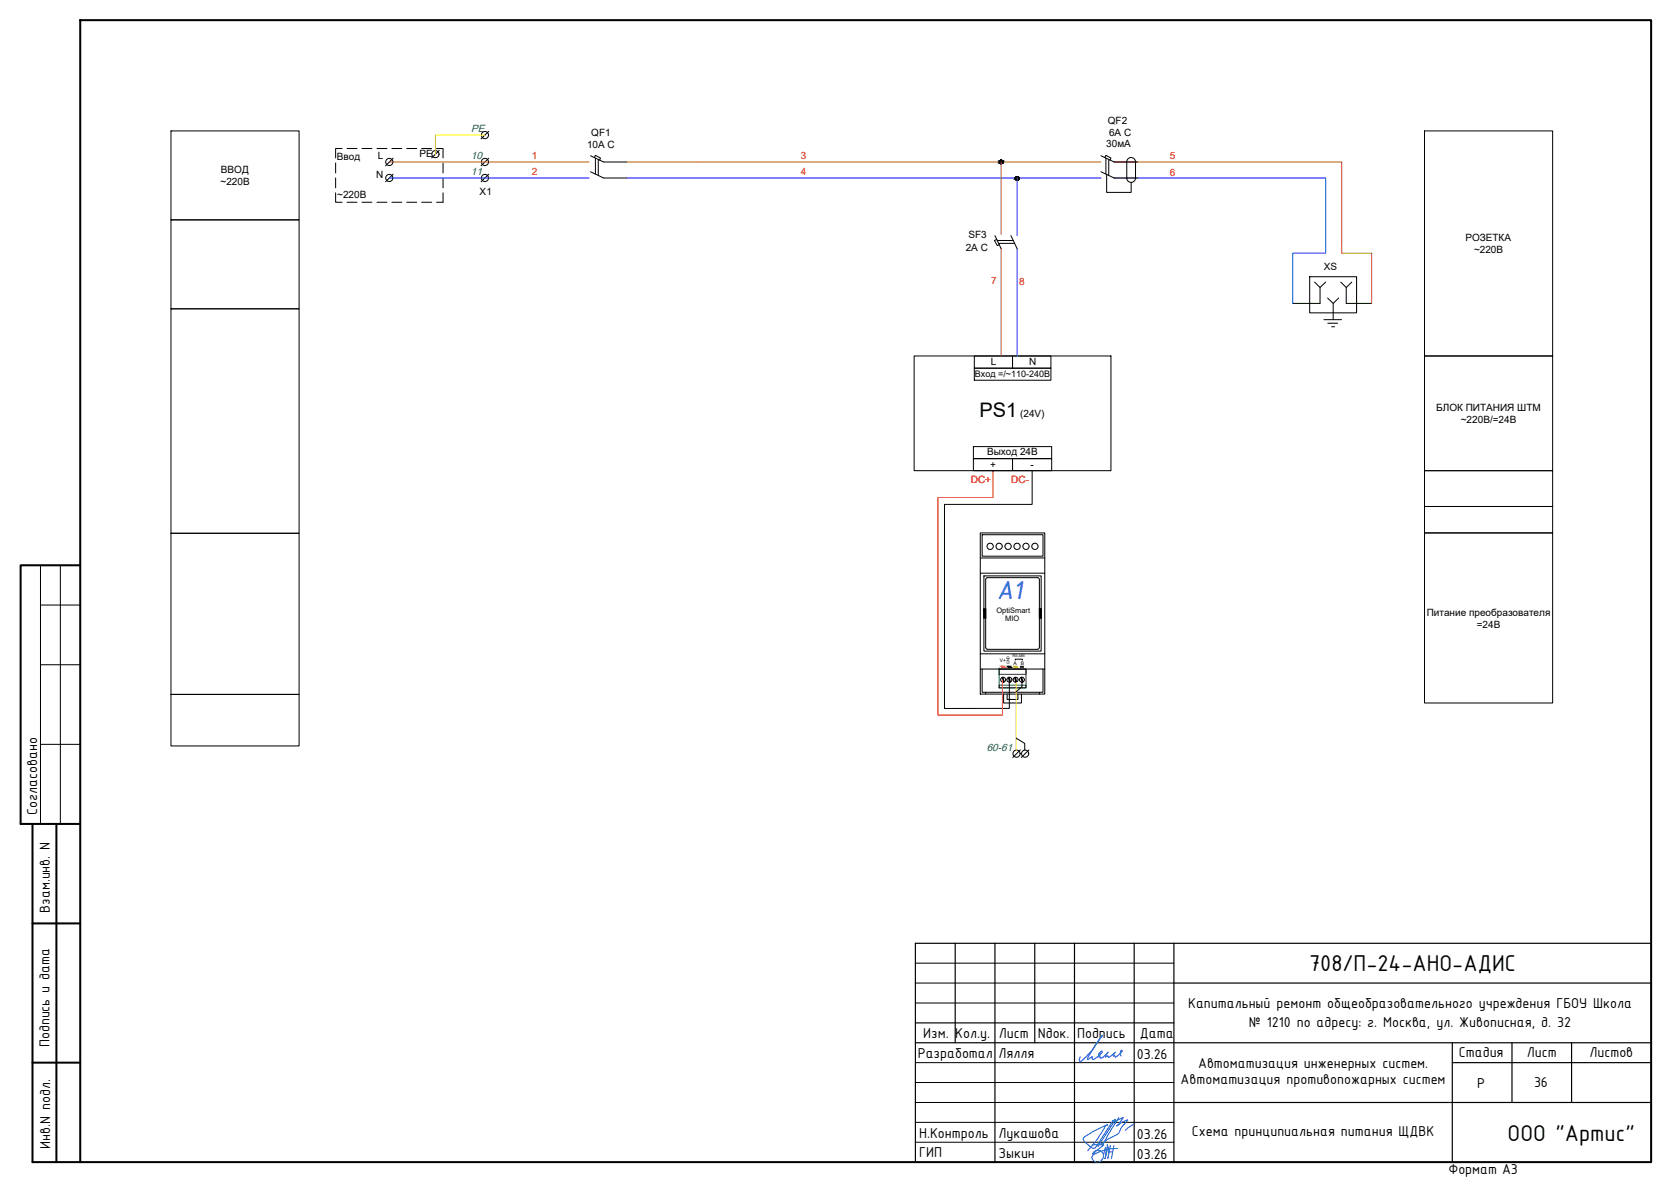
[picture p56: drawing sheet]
<svg xmlns="http://www.w3.org/2000/svg" width="420mm" height="297mm" viewBox="0 0 420 297" stroke-linecap="round" stroke-linejoin="round" font-family="sans-serif">
<defs><g id="words">
<text font-size="7.1" fill="#00f" x="250.7" y="150.6">A1</text>
<g font-size="6.2">
<text x="329.2" y="244.1">708/П-24-АНО-АДИС</text>
<text x="379.1" y="286.8">ООО &quot;Артис&quot;</text>
</g>
<text font-size="5" x="246.3" y="104.7">PS1</text>
<g font-size="3.9">
<text x="9.4" y="204.7" transform="rotate(-90 9.4 204.7)">Согласовано</text>
<text x="12.5" y="229.4" transform="rotate(-90 12.5 229.4)">Взам.инв. N</text>
<text x="298.7" y="253.2">Капитальный ремонт общеобразовательного учреждения ГБОУ Школа</text>
<text x="12.5" y="263.2" transform="rotate(-90 12.5 263.2)">Подпись и дата</text>
<text x="232.2" y="260.7">Изм. Кол.у.</text>
<text x="251.1" y="260.7">Лист</text>
<text x="260.9" y="260.7">Nдок.</text>
<text x="270.8" y="260.7">Подпись</text>
<text x="286.6" y="260.7">Дата</text>
<text x="314" y="258.2">№ 1210 по адресу: г. Москва, ул. Живописная, д. 32</text>
<text x="230.8" y="265.9">Разработал</text>
<text x="251.1" y="265.8">Лялля</text>
<text x="285.8" y="266.2">03.26</text>
<text x="301.2" y="268.3">Автоматизация инженерных систем.</text>
<text x="366.8" y="265.6">Стадия</text>
<text x="383.9" y="265.6">Лист</text>
<text x="399.7" y="265.6">Листов</text>
<text x="296.9" y="272.5">Автоматизация противопожарных систем</text>
<text x="371.4" y="273.5">Р</text>
<text x="385.7" y="273.2">36</text>
<text x="231.1" y="285.9">Н.Контроль</text>
<text x="251.1" y="286">Лукашова</text>
<text x="285.8" y="286.2">03.26</text>
<text x="299.7" y="285.4">Схема принципиальная питания ЩДВК</text>
<text x="12.6" y="288.7" transform="rotate(-90 12.6 288.7)">Инв.N подл.</text>
<text x="231.1" y="290.9">ГИП</text>
<text x="251.1" y="291">Зыкин</text>
<text x="285.8" y="291.2">03.26</text>
<text x="364.2" y="295">Формат А3</text>
</g>
<g font-size="2.6" fill="#00b800">
<text x="118.5" y="33.3">PE</text>
<text x="118.4" y="40">10</text>
<text x="118.4" y="44">11</text>
<text x="248.1" y="188.7">60-61</text>
</g>
<g font-size="2.5">
<text x="148.7" y="34.2">QF1</text>
<text x="278.6" y="31.3">QF2</text>
<text x="278.8" y="34.3">6А C</text>
<text x="84.7" y="40.2">Ввод</text>
<text x="95" y="40">L</text>
<text x="105.5" y="39.5">PE</text>
<text x="147.6" y="37.2">10А C</text>
<text x="278.2" y="37">30мА</text>
<text x="55.5" y="46.5">~220В</text>
<text x="55.6" y="43.5">ВВОД</text>
<text x="94.6" y="44.7">N</text>
<text x="84.8" y="49.9">~220В</text>
<text x="120.6" y="49">Х1</text>
<text x="243.5" y="59.9">SF3</text>
<text x="242.8" y="63">2А C</text>
<text x="368.4" y="60.6">РОЗЕТКА</text>
<text x="370.6" y="63.6">~220В</text>
<text x="332.8" y="67.8">XS</text>
<text x="249.2" y="91.8">L</text>
<text x="258.8" y="91.7">N</text>
<text x="256.5" y="104.7">(24V)</text>
<text x="361.1" y="103.3">БЛОК ПИТАНИЯ ШТМ</text>
<text x="367.3" y="106.3">~220В/=24В</text>
<text x="248.2" y="114.5">Выход 24В</text>
<text x="248.9" y="117.6">+</text>
<text x="259.1" y="117.6">-</text>
<text x="358.7" y="154.8">Питание преобразователя</text>
<text x="371.3" y="157.8">=24В</text>
</g>
<g font-size="2.5" fill="#f00">
<text x="133.8" y="39.9">1</text>
<text x="201.3" y="39.9">3</text>
<text x="294.2" y="40.1">5</text>
<text x="133.8" y="43.9">2</text>
<text x="201.3" y="43.9">4</text>
<text x="294.2" y="44.2">6</text>
<text x="249.2" y="71.4">7</text>
<text x="256.2" y="71.6">8</text>
<text x="244.1" y="121.5">DC+</text>
<text x="254.3" y="121.5">DC-</text>
</g>
<text font-size="2.3" x="245.1" y="94.7">Вход =/~110-240В</text>
<g font-size="1.9">
<text x="250.5" y="153.9">OptiSmart</text>
<text x="252.8" y="156">MIO</text>
</g>
<g font-size="1.3">
<text x="251.4" y="166.5">V+</text>
<text x="254.8" y="167">A</text>
<text x="256.6" y="167">B</text>
</g>
<g font-size=".9">
<text x="253.9" y="166.9" transform="rotate(-90 253.9 166.9)">GND</text>
<text x="254.6" y="165.1">RS-485</text>
</g>
</g></defs>
<path d="M20.2 5.1h395v286.9h-395zM20.2 142.1h-15v65h15M8.2 207.1v84.9h12M14.2 207.1v84.9M8.2 232.1h12M8.2 267h12" fill="none" stroke="#000" stroke-width=".51"/>
<path d="M10.2 152h10M10.2 142.1v65M15.2 142.1v65M10.2 167.1h10M10.2 187.1h10" fill="none" stroke="#000" stroke-width=".25"/>
<g fill="none" stroke="#000" stroke-width=".3">
<path d="M240.2 237.1v25M250.2 237.1v54.9M260.2 237.1v25M270.2 237.1v54.9M285.2 237.1v54.9M295.2 237.1v54.9M415.2 237.1h-185v54.9M230.2 257.1h65M295.2 247h120M230.2 262.1h185M295.2 277.1h120M365.2 262.1v29.9"/>
<path d="M365.2 267h50M380.2 262.1v15M395.2 262.1v15"/>
</g>
<path d="M230.2 252.1h65M230.2 247h65M230.2 242h65M230.2 272h65M230.2 267h65M230.2 277.1h65M230.2 287h65M230.2 282.1h65" fill="none" stroke="#000" stroke-width=".25"/>
<path d="M274.6 287.7h2.9l-2.8 2.3M278 288.3l-.6 2.5M278 288.4h.1M278.9 289.5h.9M279.2 287.9l-.6 3.2 .2-1.7-.4-1.8-.1 1.8-.5 1.7 .3-1.3v-1.4M279.9 282l2.5-1.2-1.6 2.2 1.3-.9 1.4-.7-1.8 2.4a2 2 0 0 1-1.6 1.7l-1.7 .9-1.5 1.2M280.1 287.9l-.6 3.2M280.5 281.3l-.6 .3-4.5 6.9h-.5a6 6 0 0 1-2.5-2.2v-.3a26.1 26.1 0 0 1 6.1-3.3l-.6 .3-2.1 3.4-2.3 2.8M280.5 281.3l-4.4 6.8M281 288.6a11.2 11.2 0 0 0-6.2 1.7 1.24 1.24 0 0 0 .4 1.6 1.24 1.24 0 0 0 1.5-.1 1.44 1.44 0 0 0 .3-2.4 1.44 1.44 0 0 0-2.3 .6M281.3 280.9l-2.7 4.4-1.5 2.8M285.2 282.5l-2.2 1.5" fill="none" stroke="#0061c2" stroke-width=".25"/>
<path d="M281.9 265.4l-.2-.4a.71 .71 0 0 1 .4-1 2.77 2.77 0 0 1-1.7 1.6 .23 .23 0 0 0-.2-.3 .23 .23 0 0 0-.2 .1l-.1-.2 .5-.8-.9 .8a.63 .63 0 0 1-.8 .4 .25 .25 0 0 0-.3-.3 .25 .25 0 0 0-.2 .2l-.2 .1-.1-.1 .7-1.1-.3 .4a2.15 2.15 0 0 1-1.6 1.1l-.1-.3h-.2l.3-.7-.4 .2a.93 .93 0 0 1 .8-.9 4.3 4.3 0 0 1-2.4 2v-.7l-1.2 .8-.1-.2a31.4 31.4 0 0 1 3.8-5.8h-.1a30.8 30.8 0 0 1-5 6.2l-.4 .2-.3-.1v-.4l.2-.6" fill="none" stroke="#00f" stroke-width=".25"/>
<!-- layer: 0 -->
<g fill="none" stroke="#000" stroke-width=".25">
<path d="M43 32.9h32.2v22.4h-32.2zM86 37.3h-1.6v2.4M87.3 37.3h2.5M91 37.3h2.5M94.8 37.3h2.5M98.5 37.3h2.5M98.8 39.8l-1.9 1.9M102.3 37.3h2.5M106 37.3h2.5M109.8 37.3h1.6v2.4M110.4 37.8l-1.9 1.9M122.9 39.8l-1.9 1.9"/>
<path d="M122.9 33l-1.9 1.9M148.5 39.1l3.3 1.6h5.8M149.4 39.6l.3-.6 1.3 .7-.3 .6M149.7 39.8v3.9M276.8 39.1l3.3 1.6h5.9M277.8 39.6l.3-.6 1.2 .7-.2 .6M278.1 39.8v3.9M358.2 32.9h32.2v56.6h-32.2zM43 55.3h32.2v22.3h-32.2zM84.4 48.5v2.3h1.6M84.4 40.9v2.6M84.4 44.7v2.5"/>
<path d="M87.3 50.8h2.5M91 50.8h2.5M94.8 50.8h2.5M98.5 50.8h2.5M98.8 43.8l-1.9 1.9M102.3 50.8h2.5M106 50.8h2.5M111.4 40.9v2.6M111.4 44.7v2.5M111.4 48.5v2.3h-1.6M122.9 43.8l-1.9 1.9M148.5 43.2l3.3 1.5h5.8"/>
<path d="M150.4 40.1v4M250.2 59.2l1.5 3.3M254.2 59.2l1.6 3.3M276.8 43.2l3.3 1.5h5.9M278.3 43.8v4.6h6.1v-2.6M278.8 40.1v4M283.3 40.7a1.11 1.11 0 0 1 1.1-1.1 1.11 1.11 0 0 1 1.1 1.1M283.3 44.7a1.11 1.11 0 0 0 1.1 1.1 1.11 1.11 0 0 0 1.1-1.1M283.3 40.7v4M285.5 40.7v4M43 77.6h32.2v56.4h-32.2zM250.6 60.2l-.5 .2 .6 1.3 .6-.2"/>
<path d="M250.8 60.4h4M251.1 61.2h4M329.3 69.5h11.8v9.1h-11.8zM330.5 70.9l1.4 1.3v4h-6.9M333.3 70.9l-1.4 1.3M333.8 74.9l1.4 1.3M336.6 74.9l-1.4 1.3v4M337.1 70.9l1.4 1.3M339.9 70.9l-1.4 1.3v4h6.4M229.8 89.5h49.5v28.8h-49.5zM245 89.5h9.6v3h-9.6zM245 92.5h19.2v3.1h-19.2z"/>
<path d="M254.6 89.5h9.6v3h-9.6zM332.9 80.3h4.4M333.9 81.2h2.4M334.8 82.1h.8M358.2 89.5h32.2v28.8h-32.2zM244.8 115.3h9.8v3h-9.8zM244.8 112.2h19.6v3.1h-19.6zM254.6 115.3h9.8v3h-9.8zM358.2 118.3h32.2v9h-32.2zM43 134h32.2v40.5h-32.2zM246.5 133.9h16.2v40.5h-16.2zM247 134.4h15.3v5.4h-15.3z"/>
<path d="M248.2 137.2v.2M248.2 137.4v.2M248.3 136.9l-.1 .2M248.3 137.7l.1 .1M248.4 136.7l-.1 .1M248.4 137.9l.2 .1M248.6 136.6l-.1 .1M248.7 138l.1 .1M248.9 136.5l-.2 .1M248.9 138.1h.2M249 136.5h.2M249.2 136.6h.2"/>
<path d="M249.3 138l-.1 .1M249.5 136.7l.1 .1M249.5 137.8l-.1 .2M249.6 136.9l.1 .1M249.7 137.6l-.1 .2M249.7 137.1l.1 .2M249.7 137.4v.1M250.4 137.2v.2M250.4 137.4l.1 .2M250.5 137.7l.1 .1M250.5 136.9v.2M250.7 136.7l-.1 .1"/>
<path d="M250.7 137.9l.1 .1M250.9 136.6l-.1 .1M250.9 138l.2 .1M251.2 136.5l-.2 .1M251.2 138.1h.1M251.2 136.5h.2M251.5 136.6h.2M251.6 138l-.2 .1M251.7 136.7l.1 .1M251.8 137.8l-.1 .2M251.9 136.9l.1 .1M251.9 137.6l-.1 .2"/>
<path d="M252 137.1v.2M252 137.4v.1M252.7 137.2v.2M252.7 137.4l.1 .2M252.8 137.7l.1 .1M252.8 136.9l-.1 .2M252.9 136.7l-.1 .1M252.9 137.9l.2 .1M253.2 136.6l-.2 .1M253.2 138l.1 .1M253.4 136.5l-.2 .1M253.4 138.1h.2"/>
<path d="M253.5 136.5h.2M253.7 136.6h.2M253.8 138l-.1 .1M254 136.7l.1 .1M254 137.8l-.1 .2M254.1 136.9l.1 .1M254.2 137.6l-.1 .2M254.2 137.1l.1 .2M254.3 137.4l-.1 .1M255 137.2l-.1 .2M255 137.4v.2M255 136.9v.2"/>
<path d="M255 137.7l.1 .1M255.2 136.7l-.1 .1M255.2 137.9l.1 .1M255.4 136.6l-.2 .1M255.4 138l.2 .1M255.7 136.5l-.2 .1M255.7 138.1h.1M255.7 136.5h.2M256 136.6h.2M256.1 138l-.2 .1M256.2 136.7l.1 .1M256.3 137.8l-.1 .2"/>
<path d="M256.4 136.9l.1 .1M256.4 137.6l-.1 .2M256.5 137.1v.2M256.5 137.4v.1M257.2 137.2v.2M257.2 137.4v.2M257.3 137.7l.1 .1M257.3 136.9l-.1 .2M257.4 136.7l-.1 .1M257.5 137.9l.1 .1M257.7 136.6l-.2 .1M257.7 138l.1 .1"/>
<path d="M257.9 136.5l-.2 .1M257.9 138.1h.2M258 136.5h.2M258.3 136.6h.1M258.3 138l-.1 .1M258.5 136.7l.1 .1M258.5 137.8l-.1 .2M258.6 136.9l.1 .1M258.7 137.6l-.1 .2M258.7 137.1l.1 .2M258.7 137.4v.1M259.4 137.2v.2"/>
<path d="M259.4 137.4l.1 .2M259.5 137.7l.1 .1M259.5 136.9v.2M259.7 136.7l-.1 .1M259.7 137.9l.1 .1M259.9 136.6l-.1 .1M259.9 138l.2 .1M260.2 136.5l-.2 .1M260.2 138.1h.1M260.2 136.5h.2M260.5 136.6h.1M260.6 138l-.2 .1"/>
<path d="M260.7 136.7l.1 .1M260.8 137.8l-.2 .2M260.9 136.9l.1 .1M260.9 137.6l-.1 .2M261 137.1v.2M261 137.4v.1M358.2 127.3h32.2v6.6h-32.2zM358.2 133.9h32.2v42.8h-32.2zM246.5 144h16.2M246.5 140.2h16.2M247.4 144.7h14.4v18.9h-14.4zM247.4 153h.4v2.3h-.4z"/>
<path d="M261.3 153h.5v2.3h-.5zM261.3 153h.5M261.3 155.3h.5M43 174.5h32.2v13h-32.2zM246.5 168.1h16.2M246.5 164.3h16.2M247 168.1v5.9h15.3v-5.9M247.8 162.7v-17.1l.5-.4h12.6l.4 .2v17.3M247.8 174v.4M247.8 162.7l.5 .5h12.6l.4-.5M252.3 174.4v2.3h4.5v-2.3M253.2 174.4v1.4h2.7v-1.4"/>
<path d="M253.5 167.5h.6v.2h-.6zM255.3 165.9v-.2h1.8v.2M256.6 167.5h.7v.2h-.7zM257 171.5v1.1l-1.5 1.2M261.3 174v.4M255.5 185.5l2.2 1.3v1.7M256.6 188.5l-1.9 1.9M258.7 188.5l-1.9 1.9"/>
<circle cx="109.5" cy="38.7" r=".9"/>
<circle cx="121.9" cy="33.9" r=".9"/>
<circle cx="97.9" cy="44.7" r=".9"/>
<circle cx="97.9" cy="40.7" r=".9"/>
<circle cx="121.9" cy="44.7" r=".9"/>
<circle cx="121.9" cy="40.7" r=".9"/>
<circle cx="251.7" cy="40.7" r=".46"/>
<circle cx="255.7" cy="44.8" r=".46"/>
<circle cx="255.6" cy="189.4" r=".9"/>
<circle cx="257.8" cy="189.4" r=".9"/>
</g>
<path d="M249.7 118.3v6.7h-13.9v54.7h16.3v-8.9" fill="none" stroke="#f00" stroke-width=".25"/>
<path d="M259.5 118.3v8.5h-22v51.2h16.3v-7.2" fill="none" stroke="#000" stroke-width=".25"/>
<path d="M251.2 168.1h6.8v4.8h-6.8zM251.2 168.1h6.8v1.4h-6.8zM251.2 172.2h6.8v.7h-6.8zM251.2 168.1h.1" fill="none" stroke="#008000" stroke-width=".25"/>
<g fill="none" stroke="#000" stroke-width=".25">
<path d="M252 170.3l.2-.1 .3 1.2h-.2zM253.5 170.3l.3-.1 .3 1.2h-.2zM255.1 170.3l.2-.1 .4 1.2h-.3zM256.7 170.3l.2-.1 .3 1.2h-.2z"/>
<circle cx="252.2" cy="170.8" r=".62"/>
<circle cx="253.8" cy="170.8" r=".62"/>
<circle cx="255.4" cy="170.8" r=".62"/>
<circle cx="257" cy="170.8" r=".62"/>
</g>
<!-- layer: 0 -->
<g fill="#000" stroke="#000" stroke-width=".25">
<path d="M251.7 41.1h.1zM255.7 45.3h.2z"/>
<path d="M251.7 41.1l.1 .1zM251.7 41.2h.1z"/>
<path d="M251.7 40.3h.1zM251.6 40.3h.2z"/>
<path d="M251.6 40.3h.3zM251.6 40.3h.3z"/>
<path d="M251.6 40.3h.3zM251.5 40.3h.4z"/>
<path d="M251.6 41.1h.3zM251.6 41.1h.2z"/>
<path d="M251.5 40.3h.4zM251.5 40.3h.4z"/>
<path d="M251.6 41.1h.3zM251.6 41.1h.3z"/>
<path d="M251.5 40.3h.5zM251.5 40.3h.5z"/>
<path d="M251.5 41.1h.5zM251.5 41.1h.4z"/>
<path d="M251.5 41.1h.5zM251.5 41.1h.5z"/>
<path d="M251.5 40.3l.5 .1zM251.4 40.4h.6z"/>
<path d="M251.4 40.4h.7zM251.4 40.4h.7z"/>
<path d="M251.4 41h.6zM251.4 41l.6 .1z"/>
<path d="M251.4 41h.7zM251.4 41h.6z"/>
<path d="M251.4 40.4h.7zM251.4 40.4h.7z"/>
<path d="M251.4 40.4l.7 .1zM251.4 40.4l.7 .1z"/>
<path d="M251.4 41h.7zM251.4 41h.7z"/>
<path d="M251.4 40.5h.7zM251.4 40.5h.7z"/>
<path d="M251.4 40.9h.7zM251.4 40.9l.7 .1z"/>
<path d="M251.3 40.5h.9zM251.3 40.5h.9z"/>
<path d="M251.3 40.9h.8zM251.3 40.9h.8z"/>
<path d="M251.3 40.5l.9 .1zM251.3 40.5l.9 .1z"/>
<path d="M251.3 40.6h.9zM251.3 40.6h.9z"/>
<path d="M251.3 40.8l.9 .1zM251.3 40.8l.9 .1z"/>
<path d="M251.3 40.9h.9zM251.3 40.9h.8z"/>
<path d="M251.3 40.6l.9 .1zM251.3 40.6l.9 .1z"/>
<path d="M251.3 40.7h.9zM251.3 40.7h.9z"/>
<path d="M251.3 40.7l.9 .1zM251.3 40.7l.9 .1z"/>
<path d="M251.3 40.8h.9zM251.3 40.8h.9z"/>
<path d="M251.3 40.8h.9zM251.3 40.8h.9z"/>
<path d="M255.7 45.3h.1zM255.7 45.3h.1z"/>
<path d="M255.7 44.4h.2zM255.7 44.4h.2z"/>
<path d="M255.7 44.4h.2zM255.6 44.4h.3z"/>
<path d="M255.6 44.4h.3zM255.6 44.4h.3z"/>
<path d="M255.6 45.3h.3zM255.6 45.3h.3z"/>
<path d="M255.6 44.4l.4 .1zM255.5 44.5h.5z"/>
<path d="M255.6 45.3h.3zM255.6 45.3h.3z"/>
<path d="M255.5 44.5h.5zM255.5 44.5h.5z"/>
<path d="M255.5 45.2h.5zM255.5 45.2l.4 .1z"/>
<path d="M255.5 45.2h.5zM255.5 45.2h.5z"/>
<path d="M255.5 44.5h.6zM255.5 44.5h.6z"/>
<path d="M255.5 44.5h.6zM255.5 44.5h.6z"/>
<path d="M255.5 45.2h.6zM255.5 45.2h.5z"/>
<path d="M255.4 44.5l.7 .1zM255.4 44.5l.7 .1z"/>
<path d="M255.4 45.2h.7zM255.4 45.2h.7z"/>
<path d="M255.4 44.6h.7zM255.4 44.6h.7z"/>
<path d="M255.4 45.1h.7zM255.4 45.1l.7 .1z"/>
<path d="M255.4 44.6h.8zM255.4 44.6h.8z"/>
<path d="M255.4 45.1h.7zM255.4 45.1h.7z"/>
<path d="M255.4 44.6l.8 .1zM255.4 44.6l.8 .1z"/>
<path d="M255.4 45h.8zM255.4 45l.7 .1z"/>
<path d="M255.4 44.7h.8zM255.4 44.7h.8z"/>
<path d="M255.3 44.7l.9 .1zM255.3 44.7l.9 .1z"/>
<path d="M255.4 45h.8zM255.4 45h.8z"/>
<path d="M255.3 44.8h.9zM255.3 44.8h.9z"/>
<path d="M255.3 44.8l.9 .1zM255.3 44.8l.9 .1z"/>
<path d="M255.3 44.9h.9zM255.3 44.9h.9z"/>
<path d="M255.3 44.9h.9zM255.3 44.9h.9z"/>
<path d="M255.3 44.9l.9 .1zM255.3 44.9l.9 .1z"/>
<path d="M255.3 45h.9zM255.3 45h.9z"/>
<path d="M247.4 153l.4 2.3v-2.3zM247.4 153l.4 2.3h-.4z"/>
<path d="M261.4 153l.4 2.3v-2.3zM261.4 153l.4 2.3h-.4z"/>
<path d="M253.5 167.5l.6 .2v-.2zM253.5 167.5l.6 .2h-.6z"/>
</g>
<path d="M251.9 167.5h.7v.2h-.7z" fill="none" stroke="#f00" stroke-width=".25"/>
<path d="M255 167.5h.7v.2h-.7zM255.5 171.5v17" fill="none" stroke="#ff0" stroke-width=".25"/>
<path d="M251.9 167.5l.7 .2v-.2zM251.9 167.5l.7 .2h-.7z" fill="#f00" stroke="#f00" stroke-width=".25"/>
<path d="M255 167.5l.7 .2v-.2zM255 167.5l.7 .2h-.7z" fill="#ff0" stroke="#ff0" stroke-width=".25"/>
<path d="M97.9 40.7h50.2M157.6 40.7h119.2M251.7 40.7v18.2M280.1 40.7h57.3v22.9h7.5v12.6M251.7 62.5v27" fill="none" stroke="#b85c00" stroke-width=".25"/>
<path d="M97.9 44.7h50.2M157.6 44.7h119.2M255.8 44.5v14.7M280.1 44.7h53.2v18.9h-8.3v12.6M255.8 62.5v27.1" fill="none" stroke="#00f" stroke-width=".25"/>
<path d="M121.9 34h-12.4v4.7" fill="none" stroke="#ff0" stroke-width=".25"/>
<use href="#words"/>
</svg>
